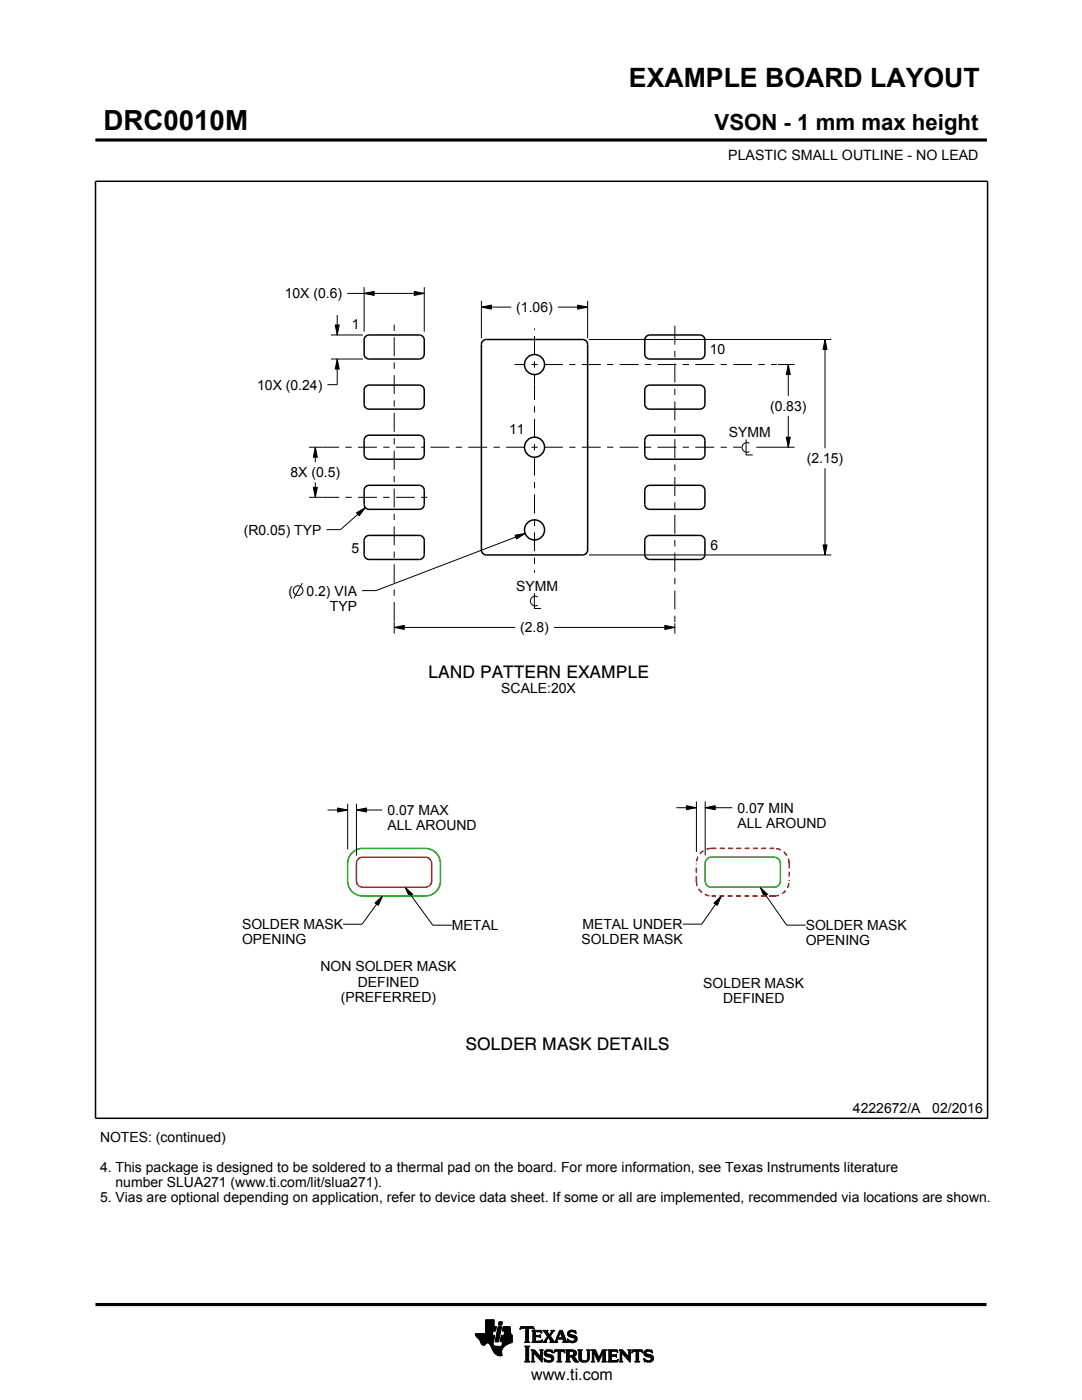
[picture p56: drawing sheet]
<svg xmlns="http://www.w3.org/2000/svg" width="216mm" height="279mm" viewBox="0 0 216 279" stroke-linecap="round" stroke-linejoin="round" font-family="sans-serif">
<defs><g id="words">
<text font-size="5.5" x="20.6" y="26">DRC0010M</text>
<text font-size="5.3" x="125.5" y="17.4">EXAMPLE BOARD LAYOUT</text>
<text font-size="4.4" x="142.6" y="26">VSON - 1 mm max height</text>
<g font-size="3.5">
<text x="85.4" y="135.2">LAND PATTERN EXAMPLE</text>
<text x="92.9" y="209.6">SOLDER MASK DETAILS</text>
</g>
<text font-size="3.2" x="106" y="275.3">www.ti.com</text>
<g font-size="2.8">
<text x="145.3" y="32">PLASTIC SMALL OUTLINE - NO LEAD</text>
<text x="56.8" y="59.6">10X (0.6)</text>
<text x="70.2" y="65.7">1</text>
<text x="103" y="62.3">(1.06)</text>
<text x="141.6" y="70.7">10</text>
<text x="51.3" y="77.8">10X (0.24)</text>
<text x="153.6" y="82">(0.83)</text>
<text x="101.6" y="86.6">11</text>
<text x="145.4" y="87.3">SYMM</text>
<text x="58" y="95.3">8X (0.5)</text>
<text x="161" y="92.5">(2.15)</text>
<text x="48.6" y="106.7">(R0.05) TYP</text>
<text x="70.1" y="110.4">5</text>
<text x="141.8" y="109.8">6</text>
<text x="57.6" y="118.9">(</text>
<text x="61.2" y="118.9">0.2) VIA</text>
<text x="103" y="117.9">SYMM</text>
<text x="65.8" y="121.9">TYP</text>
<text x="103.8" y="126.2">(2.8)</text>
<text x="100" y="138.3">SCALE:20X</text>
<text x="77.3" y="162.7">0.07 MAX</text>
<text x="77.3" y="165.7">ALL AROUND</text>
<text x="147.1" y="162.2">0.07 MIN</text>
<text x="147.1" y="165.2">ALL AROUND</text>
<text x="48.3" y="185.5">SOLDER MASK</text>
<text x="90.2" y="185.6">METAL</text>
<text x="116.2" y="185.4">METAL UNDER</text>
<text x="160.8" y="185.6">SOLDER MASK</text>
<text x="48.3" y="188.5">OPENING</text>
<text x="116.1" y="188.4">SOLDER MASK</text>
<text x="160.8" y="188.6">OPENING</text>
<text x="63.9" y="193.9">NON SOLDER MASK</text>
<text x="71.4" y="196.9">DEFINED</text>
<text x="140.3" y="197.2">SOLDER MASK</text>
<text x="68" y="199.9">(PREFERRED)</text>
<text x="144.3" y="200.2">DEFINED</text>
<text x="20" y="227.9">NOTES: (continued)</text>
<text x="170.2" y="222.2">4222672/A</text>
<text x="186" y="222.2">02/2016</text>
<text x="20" y="233.9">4. This package is designed to be soldered to a thermal pad on the board. For more information, see Texas Instruments literature</text>
<text x="20" y="239.9">5. Vias are optional depending on application, refer to device data sheet. If some or all are implemented, recommended via locations are shown.</text>
<text x="23.1" y="236.9">number SLUA271 (www.ti.com/lit/slua271).</text>
</g>
</g></defs>
<g fill="#000">
<path d="M72.7 58.6l2-.4v.8zM82.7 58.2l2 .4-2 .4zM67.3 71.7l.4 2h-.8zM66.9 64.9h.8l-.4 2zM96.1 61.3l2-.4v.8zM115.3 60.9l2 .4-2 .4zM157.3 72.8l.4 2h-.8zM164.6 67.8l.4 2h-.8zM62.9 89.3l.4 2h-.8zM62.5 97.3h.8l-.4 2zM156.9 87.3h.8l-.4 2zM71.1 102.3l1.8-1-1.2 1.6z"/>
<path d="M102.8 106.8l2-.3-1.7 1.1zM164.2 108.8h.8l-.4 2zM78.7 125.2l2-.4v.8zM132.7 124.8l2 .4-2 .4zM67.4 161.3l2 .4-2 .4zM71.1 161.7l2-.4v.8zM74.8 180.2l1.5-1.4-.8 1.9zM80.8 177.1l1.5 1.3-.6 .5zM137 160.8l2 .4-2 .4zM140.7 161.2l2-.4v.8zM142.5 180.2l1.4-1.4-.8 1.9zM151.7 177.1l1.4 1.4-.6 .4z"/>
</g>
<g fill="none" stroke="#000" stroke-width=".2">
<path d="M19.1 27.9h177.7M196.8 27.7v.5M69.3 58.6h15.4M72.7 58.6l2-.4v.8zM72.7 57.3v8.9M82.7 58.2l2 .4-2 .4zM84.7 57.3v8.9M66 71.7h6.4M66 66.9h6.4M66.9 64.9h.8l-.4 2zM67.3 71.7l.4 2h-.8zM67.3 62.9v4"/>
<path d="M67.3 71.7v5.1h-2M96.1 61.3l2-.4v.8zM96.1 60v7.5M96.1 61.3h5.9M111.3 61.3h6M115.3 60.9l2 .4-2 .4zM117.3 60v7.5M117.5 67.8h48.4M155.2 72.8h3.3M157.3 72.8l.4 2h-.8zM157.3 72.8v6.2M164.6 67.8l.4 2h-.8z"/>
<path d="M164.6 67.8v21.7M61.7 89.3h2.6M61.7 99.3h2.6M62.5 97.3h.8l-.4 2zM62.9 89.3l.4 2h-.8zM62.9 89.3v3M62.9 96.3v3M148.9 87.7v3.1h1.3M149.5 88.5a.98 .98 0 0 0-1.5 .8 .98 .98 0 0 0 1.5 .8M150.9 89.3h7.6M156.9 87.3h.8l-.4 2zM157.3 83v6.3"/>
<path d="M164.6 93.5v17.3M60.3 116.4l-1.6 3M71.1 102.3l1.8-1-1.2 1.6zM72.9 101.3l-5 4.4h-2.8M102.8 106.8l2-.3-1.7 1.1zM104.8 106.5l-29.8 11.4h-2.8M106.6 118.4v3h1.4M107.3 119.1a.98 .98 0 0 0-1.5 .8 .98 .98 0 0 0 1.5 .9M117.5 110.8h48.4M164.2 108.8h.8l-.4 2zM78.7 125.2l2-.4v.8zM78.7 125.2h24.1"/>
<path d="M78.7 124v2.5M110.5 125.2h24.2M132.7 124.8l2 .4-2 .4zM134.7 124.4v2.1M139 159.9v10.1M140.7 159.9v10.8M65.4 161.7h4M67.4 161.3l2 .4-2 .4zM69.4 160.4v9.1M71.1 161.7l2-.4v.8zM71.1 160.4v10.4M71.1 161.7h5.2"/>
<path d="M76.3 178.8l-4.1 5.7h-3.8M80.8 177.1l1.5 1.3-.6 .5zM80.8 177.1l5.6 7.5h3.8M135 161.2h4M137 160.8l2 .4-2 .4zM140.7 161.2l2-.4v.8zM140.7 161.2h5.4M143.9 178.8l-3.9 5.6h-3.8M151.7 177.1l1.4 1.4-.6 .4zM151.7 177.1l5.3 7.5h3.8M74.8 180.2l1.5-1.4-.8 1.9zM142.5 180.2l1.4-1.4-.8 1.9z"/>
<path d="M94.8 266.2h3.5M94.8 266.3h3.5M94.9 266.4h3.3M94.9 266.5h3.8l-.2 1.2M94.9 266.5h3.8M95 266.6h3.7M95 266.7h3.7M95.1 266.8h3.6M95.2 266.9h3.4M95.3 267h3.3M95.4 267.1h3.2M95.5 267.2h3.1"/>
<path d="M95.6 267.3h3M95.7 267.4h2.8M95.7 267.5h2.8M95.7 267.5l.4 .7 .3 .3 .3-.1 .5-.4 .4 .1 .8 1.5M95.8 267.6h2.7M95.8 267.7h2.7M95.9 267.8h2.6M95.9 267.9h2.5M95.9 268h2.5M96 268h1.1M96 268.1h1M96.1 268.2h.8"/>
<path d="M96.1 268.3h.7M96.2 268.4h.6M96.3 268.4h.4M96.9 266.1h1.4M96.9 266h1.4M96.9 265.9h1.4M96.9 265.8h1.5M96.9 265.7h1.5M96.9 264.7l2.2 .1-.2 .9h-.5l-.2 .8M96.9 265.6h2M96.9 265.5h2M96.9 265.4h2"/>
<path d="M96.9 265.3h2.1M96.9 265.2h2.1M96.9 265.1h2.1M96.9 265h2.1M96.9 264.9h2.1M96.9 264.8h2.2M96.9 264.6h1.7M96.9 264.5h1.7M96.9 264.4h1.7M96.9 264.3h1.7M96.9 264.2h1.7M96.9 264.1h1.7"/>
<path d="M96.9 264h1.7M96.9 263.9h1.7M96.9 263.8h1.7M96.9 263.7h1.7M96.9 263.6h1.7M96.9 263.5h1.7M96.9 263.4h1.7M97.5 268h.9M97.6 268.1h.8M97.7 268.2h.7M97.7 268.3h.7M97.8 268.4h.6"/>
<path d="M97.9 268.5h.6M97.9 268.6h.7M98 268.7h1.1M98 268.8h2.6M98 268.8h2.5M98.1 268.9h2.3M98.1 269h2.3M98.1 269.1h2.2M98.2 269.2h2.1M98.2 269.2h2M98.2 269.3h2M98.3 269.4h1.9"/>
<path d="M98.3 269.5h1.8M98.4 269.6h1.7M98.4 269.6l.6 .7 .6 .3 .6-.1-.1-.7M98.4 268v.4l.3 .2 2 .1M98.5 269.7h1.6M98.5 267.7l-.1 .3M98.5 269.8h1.6M98.6 269.9h1.5M98.6 264.8v-1.4h-1.7v2.8h-2.1l.2 .5 .7 .8M98.6 270h1.5M98.7 270h1.4M98.8 270.1h1.3"/>
<path d="M98.8 267.7h.7M98.8 267.6h.7M98.8 267.5h.7M98.9 270.2h1.2M98.9 267.4h.7M98.9 267.3h.7M98.9 267.2h.7M98.9 267.1h.7M98.9 267h.7M98.9 270.3h1.3M99 266.9h.6M99 266.9h.7"/>
<path d="M99 266.8h.7M99 266.7h.7M99 266.6h.7M99 266.5h.7M99.1 270.4h1.1M99.1 266.4h.7M99.1 266.3h.7M99.1 266.2h.7M99.1 266.1h.7M99.1 266h.7M99.2 265.9h.7M99.2 265.8h.7"/>
<path d="M99.2 270.4h1M99.2 265.7h.7M99.2 265.6h.7M99.2 265.5h.7M99.3 265.4h.6M99.3 265.4h.7M99.3 265.3h.7M99.3 265.2h.7M99.3 265.1h.7M99.3 265h.7M99.4 270.5h.8M99.4 264.9h.7"/>
<path d="M99.4 264.8h.7M99.4 264.8h.7l-.6 3h-.7zM99.5 264.4h.6M99.5 264.3h.7M99.5 264.2h.7M99.5 264.1h.7M99.5 264h.7M99.5 263.9h.7M99.6 263.8h.7M99.6 263.8h.7l-.2 .7h-.7zM99.8 270.6h.1M99.8 267.7h2.4"/>
<path d="M99.8 267.6h2.4M99.8 267.5h2.4M99.9 267.4h2.3M99.9 267.3h2.3M99.9 267.2h2.3M99.9 267.1h2.3M99.9 267h2.3M99.9 266.9h2.3M100 266.9h2.2M100 266.8h2.2M100 266.7h2.2M100 266.6h2.2"/>
<path d="M100 266.5h2.2M100.1 268.6h.7M100.2 268.5h.7M100.2 268.4h.8M100.2 268.4h.9M100.2 268.3h1M100.2 268.2h1.2M100.2 265.6h1.6M100.2 268.1h1.4M100.2 265.5h1.6M100.2 268h1.6M100.3 265.4h1.5"/>
<path d="M100.3 268h1.7M100.3 267.9h1.9M100.3 265.3h1.5M100.3 267.8h1.9M100.3 265.2h1.5M100.3 265.1h1.5M100.3 265h1.5M100.4 264.9h1.4M100.4 264.8h1.4M100.6 266.5l.1-.8h-.5l.2-.9h1.4l.1 1.1 .3 .6v1.4l-1.3 .6M100.6 266.4h1.5M100.6 266.3h1.4"/>
<path d="M100.6 266.2h1.4M100.6 266.1h1.3M100.7 266h1.2M100.7 265.9h1.2M100.7 265.8h1.1M100.7 265.7h1.1M100.9 268.5l-.6 .6-.2 .7M102.2 266.5h-2.2l-.2 1.1 .1 .2h.4l-.2 .9M103.7 265.3h.1M103.8 265.2h.2M103.8 265h2.8M103.8 264.9h2.7"/>
<path d="M103.9 264.8h2.6M104.7 267.8h1M104.7 271.8h1.1M104.7 268.7h1M104.8 267.7h.7M104.8 271.7h.8M104.9 265.2h.6M104.9 268.9h.6M104.9 267.6h.6M104.9 267.5v-2.3l-.7-.1-.4 .3 .1-.6h2.6l.1 .6-.4-.3-.7 .1v2.3M104.9 267.5l-.2 .3M104.9 267.5h.6"/>
<path d="M104.9 267.4h.6M104.9 267.3h.6M104.9 267.2h.6M104.9 267.1h.6M104.9 267h.6M104.9 266.8h.6M104.9 266.7h.6M104.9 266.6h.6M104.9 266.5h.6M104.9 266.4h.6M104.9 266.3h.6M104.9 266.2h.6"/>
<path d="M104.9 266.1h.6M104.9 265.9h.6M104.9 265.8h.6M104.9 265.7h.6M104.9 265.6h.6M104.9 265.5h.6M104.9 265.4h.6M104.9 265.3h.6M104.9 271.5h.6M104.9 269h.6M104.9 271.4h.6M104.9 271.4v-2.4l-.2-.4h1.1l-.3 .4v2.4"/>
<path d="M104.9 271.4l-.2 .4h1.1l-.3-.4M104.9 271.3h.6M104.9 271.2h.6M104.9 271.1h.6M104.9 271h.6M104.9 270.9h.6M104.9 270.8h.6M104.9 270.6h.6M104.9 270.5h.6M104.9 270.4h.6M104.9 270.3h.6M104.9 270.2h.6"/>
<path d="M104.9 270.1h.6M104.9 270h.6M104.9 269.9h.6M104.9 269.8h.6M104.9 269.6h.6M104.9 269.5h.6M104.9 269.4h.6M104.9 269.3h.6M104.9 269.2h.6M104.9 269.1h.6M105.5 267.5l.2 .3M105.7 267.8h-1"/>
<path d="M105.9 271.8h.8M105.9 269.4h.8M106.1 269.5h.7M106.1 267.8h2M106.1 271.7h.5M106.2 269.6h.7M106.2 271.5h.3M106.2 265.6h1.8M106.2 269.8h.8M106.2 271.4h.3M106.2 269.8l-.3-.4h.8l1.2 1.4M106.2 271.4l-.3 .4h.8l-.2-.4"/>
<path d="M106.2 271.3h.3M106.2 271.2h.3M106.2 271.1h.3M106.2 271h.3M106.2 270.9h.3M106.2 270.8h.3M106.2 270.6h.3M106.2 270.5h.3M106.2 270.4h.3M106.2 270.3h.3M106.2 270.2h.3M106.2 270.1h.3"/>
<path d="M106.2 270h1M106.2 269.9h.9M106.2 269.8v1.6M106.3 267.7h1.8M106.3 265.7h1.8M106.3 267.6h.6M106.3 265.8h.6M106.3 267.5l-.2 .3M106.3 267.5h.5M106.3 267.4h.5M106.3 267.3h.5M106.3 267.2h.5"/>
<path d="M106.3 267.1h.5M106.3 267h.5M106.3 266.8h.5M106.3 266.7h1.6M106.3 266.6h1.6M106.3 266.5h.5M106.3 266.4h.5M106.3 266.3h.5M106.3 266.2h.5M106.3 266.1h.5M106.3 265.9h.5M106.4 265.2h.2"/>
<path d="M106.5 270h.1M106.5 270v1.4M106.5 265.3h.1M106.6 270.1h.7M106.7 270.2h.7M106.8 270.3h.7M106.8 265.9l.1-.1h.7l.6 .2-.2-.5h-1.9l.2 .3v1.7M106.8 265.9v.6h.8l.3-.2v.7l-.3-.2h-.8l.1 .8h.9l.5-.2M106.9 270.4h.7M107 270.5h.7M107.1 270.6h.7M107.2 270.8h1"/>
<path d="M107.3 270.9h.9M107.4 271h.8M107.5 271.1h.7M107.6 271.2h.6M107.6 266.5h.3M107.7 271.3h.5M107.7 269.4h.7M107.7 266.8h.2M107.7 267.6h.5M107.8 266.4h.1M107.8 271.4h.4M107.8 267h.1"/>
<path d="M107.8 265.8h.3M107.8 269.5h.5M107.9 271.5h.3M107.9 269.6h.3M107.9 269.8h.3M107.9 270.6h.3M107.9 270.5h.3M107.9 270.4h.3M107.9 270.3h.3M107.9 270.2h.3M107.9 270.1h.3M107.9 270h.3"/>
<path d="M107.9 269.9h.3M107.9 269.8v1M108 271.7h.2M108 265.9h.1M108 267.5h.2M108.1 271.8h.1M108.1 266.1h.1M108.2 267.4h.1M108.2 269.8l.2-.4h-.7l.2 .4M108.2 269.8v2.1l-1.7-1.9M108.2 267.8h.9M108.3 267.4l-.2 .5-2-.1"/>
<path d="M108.3 265.6h1M108.5 267.7h.5M108.5 271.1l.2 .7 .2-.1 .6 .2 .7-.2 .3-.6M108.5 271.1h.1M108.5 265.7h.7M108.5 271.2h.2M108.6 271.3h.2M108.6 270.1l.2 .5 1.1 .3 .1 .3-.1 .3h-.5l-.9-.4M108.6 270.1h.4M108.6 270h.4M108.6 270.2h.6M108.6 267.6h.4"/>
<path d="M108.6 271.4h.4M108.6 269.9h.4M108.6 270.3h1M108.6 265.8h.7M108.6 271.5h.8M108.6 269.8h.5M108.7 271.7h1.5M108.7 270.4h1.3M108.7 267.5h.3M108.7 271.8h.1M108.7 265.9h.6M108.7 269.6h1.5"/>
<path d="M108.8 267.4h.3M108.8 270.5h1.5M108.8 266.1h.6M108.8 269.5h1.4M108.8 267.3h.4M108.9 266.2h.6M108.9 267.2h.4M108.9 266.3h.6M108.9 270.6h1.5M109 267.1h.3M109 270l.2 .2 1.1 .3 .2 .6M109 270l.1-.3h.4l.8 .3-.1-.6-.2 .1-.6-.1-.6 .2-.2 .5"/>
<path d="M109 266.4h1M109.1 271.8h.9M109.1 269.4h.7M109.1 267h.9M109.1 266.5h.8M109.1 267.8h-.9M109.2 266.8h.8M109.2 266.6h.6M109.2 266.7h.7M109.2 266.7l-.6 1-.4 .1M109.3 270.8h1.1M109.5 267.1h.6"/>
<path d="M109.6 267.2h.6M109.7 271.5h.7M109.7 267.3h.6M109.7 267.8l.2-.1-.5-.8-.4 .8 .1 .1M109.7 267.8h1.6M109.7 266.3h.4M109.7 267.4h.6M109.8 270.9h.7M109.8 266.2h.3M109.8 266.6l.9 1.2 1-2.3h.5l.8 2.1 .3 .2M109.8 267.5h.6M109.9 266.1h.3"/>
<path d="M109.9 269.8h.4M109.9 267.6h.6M109.9 267.7h.7M109.9 271.4h.5M109.9 265.9h.4M110 271h.5M110 265.6h.7M110 265.9l.1-.2-.2-.2h.8l-.9 1.1M110 265.9l-.4 .5-.4-.6 .2-.3h-1.1l.9 1.2M110 271.3h.5M110 265.8h.4M110 271.1h.5"/>
<path d="M110 271.2h.5M110.1 269.4h.1M110.1 265.7h.4M110.1 269.9h.2M110.2 270h.1M110.5 270h.1M110.5 269.9h.2M110.5 269.8h.3M110.6 269.6h2.1M110.6 269.5h2M110.6 269.4h2M110.7 267.7h.5"/>
<path d="M110.8 267.6h.4M110.9 267.5h.3M110.9 267.4h.3M111 267.3h.3M111 267.2h1.8M111 267.1h1.8M111.1 267h.3M111.1 271.8h1M111.1 266.8h.4M111.2 266.7h.3M111.2 267.5v.3h.1M111.2 267.5l.1-.2h1l.1 .2"/>
<path d="M111.2 266.6h.3M111.3 266.5h.3M111.3 271.7h.6M111.3 266.4h.3M111.3 271.5h.6M111.3 267.8h-1.6M111.3 269.8h.6M111.4 266.3h.3M111.4 271.4h.5M111.4 270.1h.5M111.4 270h.5M111.4 269.9h.5"/>
<path d="M111.4 270.5h.5M111.4 270.4h.5M111.4 270.3h.5M111.4 270.2h.5M111.4 271.1h.5M111.4 271h.5M111.4 270.9h.5M111.4 270.8h.5M111.4 270.6h.5M111.4 271.4l-.1-1.7h-.4l-.4 .4 .2-.7h1.9l.1 .7-.4-.4h-.4v1.7M111.4 271.4l-.3 .4h1l-.2-.4M111.4 271.3h.5"/>
<path d="M111.4 271.2h.5M111.4 266.2h.3M111.4 266.1h.4M111.5 265.9h.9M111.5 265.8h.8M111.6 265.7h.7M111.6 265.6h.6M111.8 265.9l.4 1.1h-.8zM111.9 266.1h.5M111.9 266.2h.5M111.9 266.3h.6M112 266.4h.5"/>
<path d="M112 266.5h.6M112.1 266.6h.5M112.1 266.7h.6M112.1 266.8h.6M112.2 267h.5M112.2 267.8h1.1M112.3 267.3h.6M112.3 267.4h.6M112.4 267.5h.6M112.4 267.5v.3h-.2M112.4 269.8h.3M112.4 267.6h.6"/>
<path d="M112.4 267.7h.7M112.6 269.9h.1M112.6 270h.2M112.8 271.8h1M112.8 269.4h1.6M113 269.5h1.7M113 271.7h.7M113 269.6h1.9M113 271.5h.6M113 269.8h.6M113 271.4h.6M113 271.4l-.2 .4h1l-.2-.4"/>
<path d="M113 271.3h.6M113 271.2h.6M113 271.1h.6M113 271h.6M113 270.9h.6M113 270.8h1.5M113 270.6h1.6M113 270.5h1.8M113 270.4h.6M113 270.3h.6M113 270.2h.6M113 270.1h.6"/>
<path d="M113 270h.6M113 269.9h.6M113 269.8v1.6M113 269.8l-.2-.4h1.5l.6 .2 .1 .5M113.2 267.3h.2M113.2 267.4h.3M113.2 266.2l.3 .5 1 .3 .2 .3M113.2 266.2h.5M113.2 266.3h.6M113.2 266.1h.5M113.3 267.5h.3M113.3 267.8h-1.1"/>
<path d="M113.3 266.4h.9M113.3 265.9h.4M113.3 267.6h.6M113.3 266.5h1.3M113.3 267.7h1.6M113.3 265.8h.5M113.3 267.8h.2M113.4 266.6h1.5M113.4 265.7h1.5M113.5 266.7h1.5M113.5 265.6h1.4M113.6 269.9l.1-.2h.5l.3 .4"/>
<path d="M113.6 269.9v.6M113.7 267.8h1.1M113.8 266.8h1.3M113.8 265.5h.6M114 268h.4M114.1 270.9h.6M114.2 271h.6M114.2 271.1h.7M114.3 271.2h.6M114.3 267h.8M114.3 269.8h.7M114.3 270.4h.6"/>
<path d="M114.4 271.3h.6M114.4 271.3l.4 .5h.7M114.4 271.3l-.3-.4-.5-.1v.6M114.4 270.7l1.1 1.1M114.4 270.7h.1M114.4 271.4h.7M114.4 269.9h.6M114.4 270.3h.6M114.5 267.6h.5M114.5 270.2h.5M114.5 270h.5M114.5 265.8h.4"/>
<path d="M114.5 270.1h.5M114.5 270.1l-.2 .3-.3 .1M114.5 271.5h.7M114.6 271.7h.7M114.6 267.1h.6M114.6 267.5h.5M114.7 267.2h.5M114.7 267.4h.5M114.7 265.9h.3M114.7 267.3h.5M114.7 271.8h.8M114.8 266.1h.2"/>
<path d="M114.9 266.2h.1M114.9 266.2l-.7-.4h-.4l-.1 .2 .1 .3 1.1 .4 .3 .5M114.9 266.2l-.1-.7-.2 .1-.5-.1-.6 .2-.3 .5M115 270.1l-.1 .4-.5 .2M115.2 267.2l-.3 .6-.7 .2-.6-.2-.2 .1-.2-.7 .9 .5 .4-.1 .2-.3M115.3 269.4h.9M115.4 269.5h.7M115.5 269.6h.5M115.5 269.8h.5M115.5 269.8v1.4l.4 .5 .6 .2 .6-.1 .4-.3 .1-.5M115.5 271h.5M115.5 270.9h.5"/>
<path d="M115.5 270.8h.5M115.5 270.6h.5M115.5 270.5h.5M115.5 270.4h.5M115.5 270.3h.5M115.5 270.2h.5M115.5 270.1h.5M115.5 270h.5M115.5 269.9h.5M115.5 271.1h.5M115.5 271.2h.5M115.5 271.3h.6"/>
<path d="M115.6 271.4h.6M115.7 271.5h.8M115.8 271.7h1.5M116 271l.2 .4 .5 .2 .4-.2 .2-.4M116 269.8l.2-.4h-.9l.2 .4M116 269.8v1.2M116 271.8h1.1M116.8 271.5h.6M117 269.4h.8M117.1 271.4h.4M117.2 269.5h.5M117.2 271.3h.4"/>
<path d="M117.2 269.6h.4M117.2 271.2h.4M117.2 271.1h.4M117.3 269.8h.3M117.3 271h.3M117.3 270.9h.3M117.3 270.8h.3M117.3 270.6h.3M117.3 270.5h.3M117.3 270.4h.3M117.3 270.3h.3M117.3 270.2h.3"/>
<path d="M117.3 270.1h.3M117.3 270h.3M117.3 269.9h.3M117.6 269.8l.2-.4h-.8l.2 .3 .1 1.3M117.6 269.8v1.2M118 271.8h.7M118 269.4h.8M118.1 269.5h.8M118.1 271.7h.5M118.2 269.6h.7M118.2 271.5h.3M118.2 269.8h.8"/>
<path d="M118.2 271.4h.3M118.2 271.4l-.2 .4h.7l-.2-.4M118.2 271.3h.3M118.2 271.2h.3M118.2 271.1h.3M118.2 271h.3M118.2 270.9h.3M118.2 270.8h.3M118.2 270.6h.3M118.2 270.5h.3M118.2 270.4h.3M118.2 270.3h.3"/>
<path d="M118.2 270.2h.3M118.2 270.1h.3M118.2 270h.9M118.2 269.9h.8M118.2 269.8v1.6M118.6 270.1h.5M118.6 270.2h.6M118.7 270.3h.5M118.7 270.4h.6M118.8 270.5h.5M118.8 270.6h.6M118.9 270.8h.5"/>
<path d="M118.9 270.9h.6M119 271h.8M119 271.1h.8M119.1 271.2h.6M119.1 271.3h.6M119.2 271.4h.4M119.2 271.5h.4M119.3 271.7h.2M119.3 271.8h.2M119.6 270.9h.3M119.6 270.8h.3M119.7 270.6h.3"/>
<path d="M119.7 270.5h.3M119.8 270.4h.3M119.8 270.3h.3M119.9 270.2h.3M119.9 270.1h.3M120 270h.8M120 269.9h.8M120 269.8h.8M120.1 271.8h1M120.1 269.6h.7M120.1 269.5h.8M120.2 269.4h.9"/>
<path d="M120.2 271.7h.7M120.3 271.5h.5M120.3 271.4h.5M120.3 271.4l-.2 .4h1l-.3-.4M120.3 271.4v-1.5l-.9 2-.9-2v1.5M120.3 271.3h.5M120.3 271.2h.5M120.3 271.1h.5M120.3 271h.5M120.3 270.9h.5M120.3 270.8h.5M120.3 270.6h.5"/>
<path d="M120.3 270.5h.5M120.3 270.4h.5M120.3 270.3h.5M120.3 270.2h.5M120.3 270.1h.5M120.8 269.8l.3-.4h-.9l-.7 1.6-.7-1.6h-.8l.2 .4M120.8 269.8v1.6M121.2 271.8h2M121.2 269.4h1.9M121.4 269.5h1.8M121.4 271.7h1.9M121.5 269.6h1.7"/>
<path d="M121.5 271.5h1.8M121.5 269.8h.5M121.5 271.4h.5M121.5 269.9h.5M121.5 269.8v1.6M121.5 269.8l-.3-.4h1.9l.2 .6M121.5 270.3h.5M121.5 270.2h.5M121.5 270.1h.5M121.5 270h.5M121.5 270.9h.5M121.5 270.8h.5"/>
<path d="M121.5 270.6h1.5M121.5 270.5h1.5M121.5 270.4h1.5M121.5 271.3h.5M121.5 271.2h.5M121.5 271.1h.5M121.5 271h.5M122.6 270.4l.4-.2v.7l-.2-.2h-.8v.8h.2M122.9 270.8h.1M122.9 270.3h.1M123 269.8h.3M123.1 271.4h.3"/>
<path d="M123.2 269.9h.1M123.3 270h.1M123.3 270l-.4-.3h-.8l-.1 .7M123.3 271.3h.1M123.4 271.2h.1M123.4 271.2l-.3 .3h-.4M123.4 271.2l-.2 .6h-2l.3-.4M123.5 271.8h.8M123.5 269.4h.7M123.6 269.5h.7M123.7 271.7h.5M123.7 269.6h.7"/>
<path d="M123.7 271.5h.4M123.7 269.8h.8M123.7 271.4h.4M123.7 271.4l-.2 .4h.8l-.2-.4M123.7 271.3h.4M123.7 271.2h.4M123.7 271.1h.4M123.7 271h.4M123.7 270.9h.4M123.7 270.8h.4M123.7 270.6h.4M123.7 270.5h.4"/>
<path d="M123.7 270.4h.4M123.7 270.3h.4M123.7 270.2h.4M123.7 270.1h.4M123.7 270h1M123.7 269.9h.9M123.7 269.8v1.6M124.1 270v1.4M124.1 270h.1M124.2 270.1h.6M124.2 270.2h.7M124.3 270.3h.7"/>
<path d="M124.4 270.4h.7M124.5 270.5h.7M124.6 270.6h.7M124.7 270.8h1.1M124.8 270.9h1M124.9 271h.9M125 271.1h.8M125.1 271.2h.7M125.2 271.3h.6M125.2 269.4h.8M125.3 271.4h.5M125.4 269.5h.5"/>
<path d="M125.4 271.5h.4M125.4 269.6h.4M125.5 269.8h.3M125.5 269.8l-.1 1-1.2-1.4h-.7l.2 .4M125.5 269.9h.3M125.5 270.2h.3M125.5 270.1h.3M125.5 270h.3M125.5 270.4h.3M125.5 270.3h.3M125.5 270.6h.3M125.5 270.5h.3"/>
<path d="M125.5 271.7h.3M125.6 271.8h.2M125.8 269.8l.2-.4h-.8l.3 .4M125.8 269.8v2.1l-1.7-1.9M126 270h.1M126.1 269.9h.1M126.1 269.8h.3M126.1 269.6h2.1M126.2 269.5h2M126.2 269.4h2M126.6 271.8h1.1M126.9 271.7h.6"/>
<path d="M126.9 271.5h.5M126.9 269.8h.5M126.9 271.4h.5M126.9 270.1h.5M126.9 270h.5M126.9 269.9h.5M126.9 270.5h.5M126.9 270.4h.5M126.9 270.3h.5M126.9 270.2h.5M126.9 271.1h.5M126.9 271h.5"/>
<path d="M126.9 270.9h.5M126.9 270.8h.5M126.9 270.6h.5M126.9 271.4v-1.7h-.5l-.3 .4 .1-.7h1.9l.2 .7-.4-.4h-.5v1.7M126.9 271.4l-.3 .4h1.1l-.3-.4M126.9 271.3h.5M126.9 271.2h.5M128 269.8h.3M128.1 269.9h.2M128.2 270h.1M128.4 271.1l.2 .7 .2-.1 .6 .2 .7-.2 .3-.6M128.4 271.1h.1"/>
<path d="M128.4 271.2h.2M128.5 271.3h.2M128.5 270.1l.1 .4 .5 .3M128.5 270.1h.4M128.5 270h.4M128.5 270.2h.6M128.5 271.4h.4M128.5 269.9h.4M128.5 270.3h1M128.5 271.5h.8M128.5 269.8h.5M128.6 271.7h1.5"/>
<path d="M128.6 270.4h1.3M128.6 271.8h.1M128.6 269.6h1.5M128.7 270.5h1.5M128.7 269.5h1.4M128.8 270.6h1.5M128.9 270l.1-.3h.4l.8 .3-.1-.6-.2 .1-.6-.1-.6 .2-.2 .5M128.9 270l.2 .2 1.1 .3 .2 .6M128.9 271.8h1M129 269.4h.7M129.1 270.8l.7 .2 .1 .4-.7 .1-.8-.4M129.2 270.8h1.1"/>
<path d="M129.6 271.5h.7M129.6 270.9h.8M129.8 269.8h.4M129.8 271.4h.5M129.9 271h.5M129.9 271.3h.5M129.9 271.1h.5M129.9 271.2h.5M129.9 269.4h.2M130 269.9h.2M130.1 270h.1"/>
<circle cx="59.5" cy="117.9" r=".98"/>
</g>
<g fill="none" stroke="#000" stroke-width=".3">
<path d="M19.1 36.2h178v187h-178zM72.9 67.1l.8-.2h10a1 1 0 0 1 1 1v2.8a1 1 0 0 1-1 1h-10a1 1 0 0 1-1-1v-2.8zM72.9 77.1l.8-.2h10a1 1 0 0 1 1 1v2.8a1 1 0 0 1-1 1h-10a1 1 0 0 1-1-1v-2.8zM96.3 68l.8-.2h19.2a1 1 0 0 1 1 1v41a1 1 0 0 1-1 1h-19.2a1 1 0 0 1-1-1v-41zM128.9 67.1l.8-.2h10a1 1 0 0 1 1 1v2.8a1 1 0 0 1-1 1h-10a1 1 0 0 1-1-1v-2.8zM128.9 77.1l.8-.2h10a1 1 0 0 1 1 1v2.8a1 1 0 0 1-1 1h-10a1 1 0 0 1-1-1v-2.8zM72.9 87.1l.8-.2h10a1 1 0 0 1 1 1v2.8a1 1 0 0 1-1 1h-10a1 1 0 0 1-1-1v-2.8zM72.9 97.1l.8-.2h10a1 1 0 0 1 1 1v2.8a1 1 0 0 1-1 1h-10a1 1 0 0 1-1-1v-2.8zM128.9 87.1l.8-.2h10a1 1 0 0 1 1 1v2.8a1 1 0 0 1-1 1h-10a1 1 0 0 1-1-1v-2.8zM128.9 97.1l.8-.2h10a1 1 0 0 1 1 1v2.8a1 1 0 0 1-1 1h-10a1 1 0 0 1-1-1v-2.8zM72.9 107.1l.8-.2h10a1 1 0 0 1 1 1v2.8a1 1 0 0 1-1 1h-10a1 1 0 0 1-1-1v-2.8zM128.9 107.1l.8-.2h10a1 1 0 0 1 1 1v2.8a1 1 0 0 1-1 1h-10a1 1 0 0 1-1-1v-2.8z"/>
<circle cx="106.7" cy="72.8" r="2"/>
<circle cx="106.7" cy="89.3" r="2"/>
<circle cx="106.7" cy="105.8" r="2"/>
</g>
<path d="M19 27.9h177.8M19 260.3h177.8" fill="none" stroke="#000" stroke-width=".63" stroke-linecap="butt"/>
<path d="M134.7 65v59.3M78.7 123.9v-59.3" fill="none" stroke="#000" stroke-width=".2" stroke-dasharray="1.3 1.3 3.8 1.3" stroke-dashoffset="2.5" stroke-linecap="butt"/>
<path d="M106.7 72.8v4M106.7 72.8v-7.3M106.7 72.8h-4M106.7 72.8h48.3M84.7 99.3h-20.3M84.7 99.3h1.1M84.7 89.3h-20.4M84.7 89.3h.1M106.7 89.3v25M106.7 89.3v-12.5M106.7 89.3h-21.9M106.7 89.3h41.2" fill="none" stroke="#000" stroke-width=".2" stroke-dasharray="1.3 1.3 3.8 1.3" stroke-dashoffset=".6" stroke-linecap="butt"/>
<path d="M139 175.8v-3.5M139 175.8a3 3 0 0 0 3 3M142 169.3h12.5M142 169.3a3 3 0 0 0-3 3M154.5 178.8h-12.5M154.5 178.8a3 3 0 0 0 3-3M157.5 172.3v3.5M157.5 172.3a3 3 0 0 0-3-3" fill="none" stroke="#f00" stroke-width=".3" stroke-dasharray="1 .7" stroke-linecap="butt"/>
<path d="M70 170.4a2.99 2.99 0 0 1 2.4-1.1h12.5a3 3 0 0 1 3 3v3.5a3 3 0 0 1-3 3h-12.5a3 3 0 0 1-3-3l.1-4.2zM141 171.6l.6-.5h.4h12.5a1.25 1.25 0 0 1 1.2 1.2v3.5a1.25 1.25 0 0 1-1.2 1.3h-12.5a1.25 1.25 0 0 1-1.3-1.3v-3.5z" fill="none" stroke="#00a600" stroke-width=".3"/>
<path d="M71.6 171.3l.8-.2h12.5a1.25 1.25 0 0 1 1.2 1.2v3.5a1.25 1.25 0 0 1-1.2 1.3h-12.5a1.25 1.25 0 0 1-1.3-1.3v-3.5l.1-.4z" fill="none" stroke="#f00" stroke-width=".3"/>
<use href="#words"/>
</svg>
